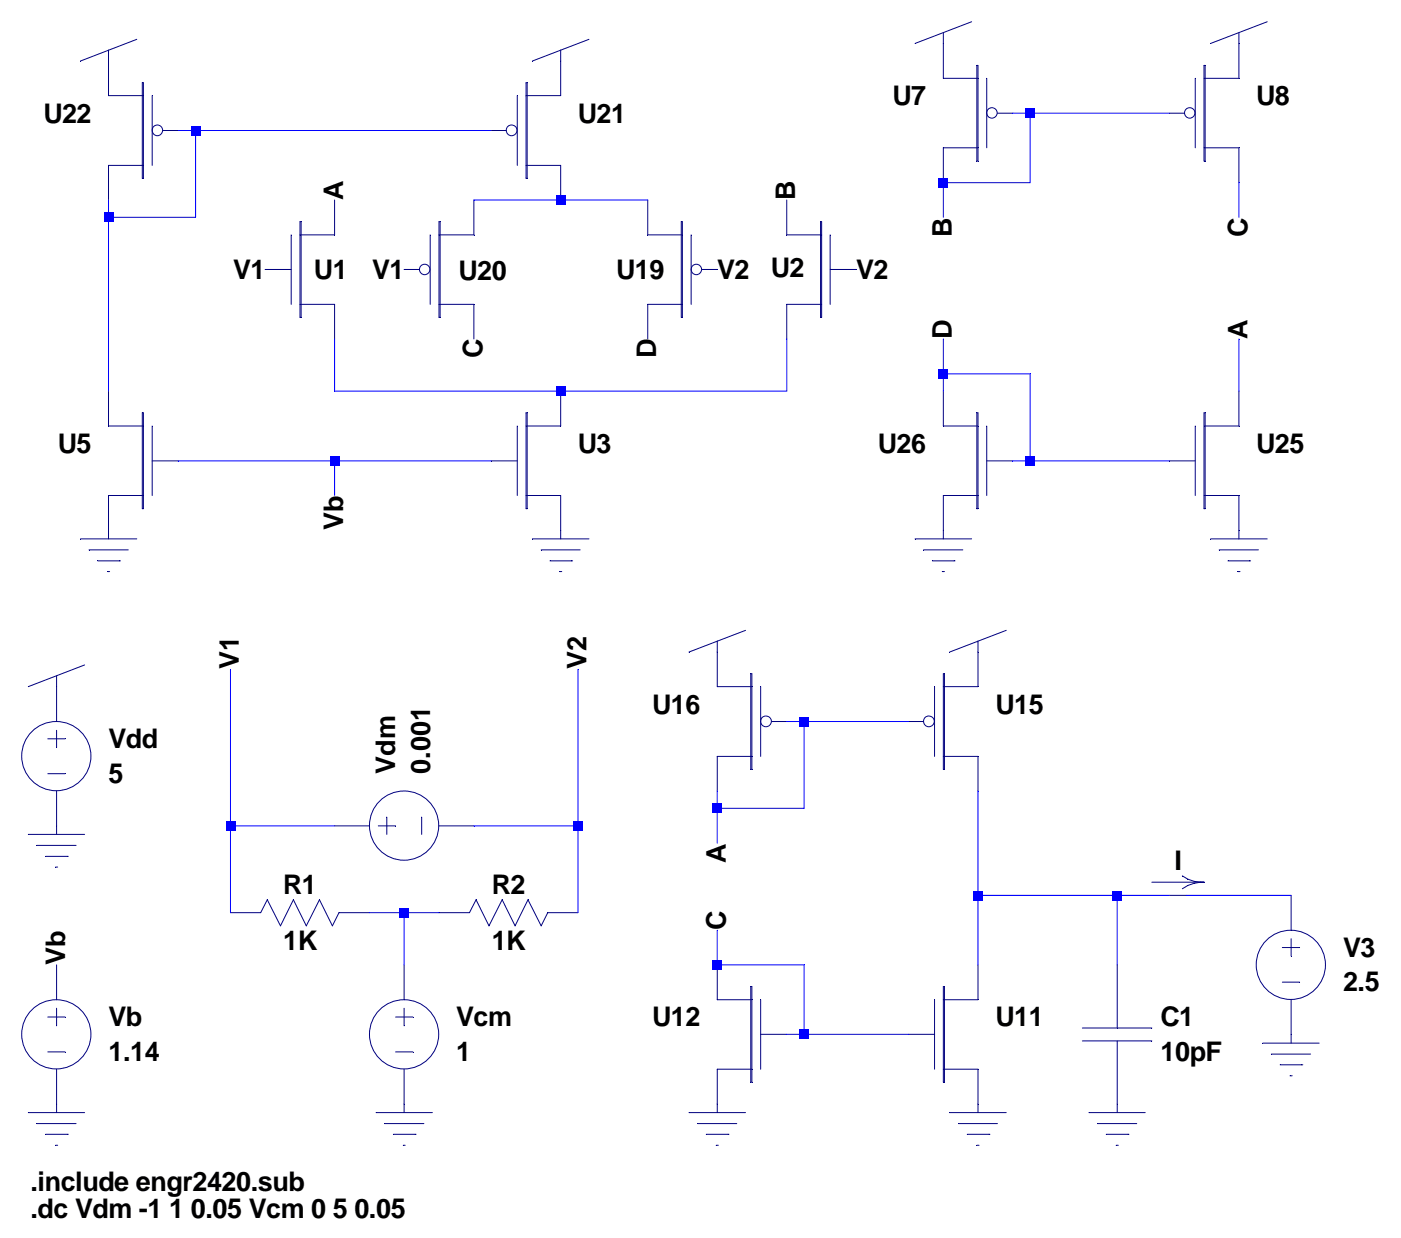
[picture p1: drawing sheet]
<svg xmlns="http://www.w3.org/2000/svg" width="216mm" height="191mm" viewBox="0 0 216 191" stroke-linecap="round" stroke-linejoin="round" font-family="sans-serif">
<defs><g id="words">
<g font-size="4.2">
<text x="137.5" y="16.2">U7</text>
<text x="193.6" y="16.2">U8</text>
<text x="6.7" y="18.9">U22</text>
<text x="89.1" y="18.9">U21</text>
<text x="52.9" y="30.8" transform="rotate(-90 52.9 30.8)">A</text>
<text x="122.6" y="30.8" transform="rotate(-90 122.6 30.8)">B</text>
<text x="146.7" y="36.5" transform="rotate(-90 146.7 36.5)">B</text>
<text x="192.2" y="36.5" transform="rotate(-90 192.2 36.5)">C</text>
<text x="35.9" y="43">V1</text>
<text x="48.4" y="43">U1</text>
<text x="57.4" y="43">V1</text>
<text x="70.7" y="43.1">U20</text>
<text x="95" y="43">U19</text>
<text x="110.5" y="43">V2</text>
<text x="118.8" y="42.6">U2</text>
<text x="132" y="43">V2</text>
<text x="146.7" y="52.2" transform="rotate(-90 146.7 52.2)">D</text>
<text x="192.2" y="52.2" transform="rotate(-90 192.2 52.2)">A</text>
<text x="74.3" y="55.3" transform="rotate(-90 74.3 55.3)">C</text>
<text x="101.1" y="55.3" transform="rotate(-90 101.1 55.3)">D</text>
<text x="8.9" y="69.8">U5</text>
<text x="89.1" y="69.8">U3</text>
<text x="135.3" y="69.8">U26</text>
<text x="193.6" y="69.8">U25</text>
<text x="52.9" y="81.7" transform="rotate(-90 52.9 81.7)">Vb</text>
<text x="36.8" y="103.2" transform="rotate(-90 36.8 103.2)">V1</text>
<text x="90.4" y="103.2" transform="rotate(-90 90.4 103.2)">V2</text>
<text x="100.5" y="110">U16</text>
<text x="153.4" y="110">U15</text>
<text x="16.7" y="115.3">Vdd</text>
<text x="60.9" y="119.3" transform="rotate(-90 60.9 119.3)">Vdm</text>
<text x="66.3" y="119.3" transform="rotate(-90 66.3 119.3)">0.001</text>
<text x="16.7" y="120.7">5</text>
<text x="43.6" y="137.8">R1</text>
<text x="75.8" y="137.8">R2</text>
<text x="111.8" y="133" transform="rotate(-90 111.8 133)">A</text>
<text x="181" y="134.1">I</text>
<text x="111.8" y="143.4" transform="rotate(-90 111.8 143.4)">C</text>
<text x="10" y="148.7" transform="rotate(-90 10 148.7)">Vb</text>
<text x="43.6" y="146.4">1K</text>
<text x="75.8" y="146.4">1K</text>
<text x="207" y="147.5">V3</text>
<text x="207" y="152.8">2.5</text>
<text x="16.7" y="158.2">Vb</text>
<text x="70.3" y="158.2">Vcm</text>
<text x="100.5" y="158.2">U12</text>
<text x="153.4" y="158.2">U11</text>
<text x="178.9" y="158.2">C1</text>
<text x="16.7" y="163.6">1.14</text>
<text x="70.3" y="163.6">1</text>
<text x="178.9" y="163.6">10pF</text>
<text x="4.7" y="183.7">.include engr2420.sub</text>
<text x="4.7" y="187.7">.dc Vdm -1 1 0.05 Vcm 0 5 0.05</text>
</g>
</g></defs>
<path d="M40.9 41.5h4" fill="none" stroke="#00007e" stroke-width=".15"/>
<path d="M44.9 36.2v10.7" fill="none" stroke="#00007e" stroke-width=".15"/>
<path d="M46.2 34.2v14.7" fill="none" stroke="#00007e" stroke-width=".15"/>
<path d="M46.4 34.2v14.7" fill="none" stroke="#00007e" stroke-width=".15"/>
<path d="M46.2 34.2h.2" fill="none" stroke="#00007e" stroke-width=".15"/>
<path d="M46.2 48.9h.2" fill="none" stroke="#00007e" stroke-width=".15"/>
<path d="M46.2 36.2h5.4" fill="none" stroke="#00007e" stroke-width=".15"/>
<path d="M46.2 46.9h5.4" fill="none" stroke="#00007e" stroke-width=".15"/>
<path d="M51.6 30.8v5.4" fill="none" stroke="#00007e" stroke-width=".15"/>
<path d="M51.6 46.9v5.3" fill="none" stroke="#00007e" stroke-width=".15"/>
<path d="M127.9 41.5h4.1" fill="none" stroke="#00007e" stroke-width=".15"/>
<path d="M127.9 36.2v10.7" fill="none" stroke="#00007e" stroke-width=".15"/>
<path d="M126.6 34.2v14.7" fill="none" stroke="#00007e" stroke-width=".15"/>
<path d="M126.4 34.2v14.7" fill="none" stroke="#00007e" stroke-width=".15"/>
<path d="M126.4 34.2h.2" fill="none" stroke="#00007e" stroke-width=".15"/>
<path d="M126.4 48.9h.2" fill="none" stroke="#00007e" stroke-width=".15"/>
<path d="M121.2 36.2h5.4" fill="none" stroke="#00007e" stroke-width=".15"/>
<path d="M121.2 46.9h5.4" fill="none" stroke="#00007e" stroke-width=".15"/>
<path d="M121.2 30.8v5.4" fill="none" stroke="#00007e" stroke-width=".15"/>
<path d="M121.2 46.9v5.3" fill="none" stroke="#00007e" stroke-width=".15"/>
<path d="M75.7 71h4" fill="none" stroke="#00007e" stroke-width=".15"/>
<path d="M79.7 65.7v10.7" fill="none" stroke="#00007e" stroke-width=".15"/>
<path d="M81.1 63.6v14.8" fill="none" stroke="#00007e" stroke-width=".15"/>
<path d="M81.2 63.6v14.8" fill="none" stroke="#00007e" stroke-width=".15"/>
<path d="M81.1 63.6h.1" fill="none" stroke="#00007e" stroke-width=".15"/>
<path d="M81.1 78.4h.1" fill="none" stroke="#00007e" stroke-width=".15"/>
<path d="M81.1 65.7h5.3" fill="none" stroke="#00007e" stroke-width=".15"/>
<path d="M81.1 76.4h5.3" fill="none" stroke="#00007e" stroke-width=".15"/>
<path d="M86.4 60.3v5.4" fill="none" stroke="#00007e" stroke-width=".15"/>
<path d="M86.4 76.4v5.4" fill="none" stroke="#00007e" stroke-width=".15"/>
<path d="M86.4 81.8v1.3" fill="none" stroke="#00007e" stroke-width=".15"/>
<path d="M82 83.1h8.8" fill="none" stroke="#00007e" stroke-width=".15"/>
<path d="M83.4 84.8h6" fill="none" stroke="#00007e" stroke-width=".15"/>
<path d="M84.8 86.5h3.3" fill="none" stroke="#00007e" stroke-width=".15"/>
<path d="M88.1 86.5h.1" fill="none" stroke="#00007e" stroke-width=".15"/>
<path d="M86.2 88.1h.4" fill="none" stroke="#00007e" stroke-width=".15"/>
<path d="M23.5 71h4" fill="none" stroke="#00007e" stroke-width=".15"/>
<path d="M23.5 65.7v10.7" fill="none" stroke="#00007e" stroke-width=".15"/>
<path d="M22.1 63.6v14.8" fill="none" stroke="#00007e" stroke-width=".15"/>
<path d="M21.9 63.6v14.8" fill="none" stroke="#00007e" stroke-width=".15"/>
<path d="M21.9 63.6h.2" fill="none" stroke="#00007e" stroke-width=".15"/>
<path d="M21.9 78.4h.2" fill="none" stroke="#00007e" stroke-width=".15"/>
<path d="M16.7 65.7h5.4" fill="none" stroke="#00007e" stroke-width=".15"/>
<path d="M16.7 76.4h5.4" fill="none" stroke="#00007e" stroke-width=".15"/>
<path d="M16.7 60.3v5.4" fill="none" stroke="#00007e" stroke-width=".15"/>
<path d="M16.7 76.4v5.4" fill="none" stroke="#00007e" stroke-width=".15"/>
<path d="M16.7 81.8v1.3" fill="none" stroke="#00007e" stroke-width=".15"/>
<path d="M12.4 83.1h8.7" fill="none" stroke="#00007e" stroke-width=".15"/>
<path d="M13.7 84.8h6.1" fill="none" stroke="#00007e" stroke-width=".15"/>
<path d="M15.1 86.5h3.3" fill="none" stroke="#00007e" stroke-width=".15"/>
<path d="M18.4 86.5h.1" fill="none" stroke="#00007e" stroke-width=".15"/>
<path d="M16.6 88.1h.3" fill="none" stroke="#00007e" stroke-width=".15"/>
<path d="M153.7 17.4h2.4" fill="none" stroke="#00007e" stroke-width=".15"/>
<path d="M152.1 12.1v10.7" fill="none" stroke="#00007e" stroke-width=".15"/>
<path d="M150.7 10.1v14.7" fill="none" stroke="#00007e" stroke-width=".15"/>
<path d="M150.5 10.1v14.7" fill="none" stroke="#00007e" stroke-width=".15"/>
<path d="M150.5 10.1h.2" fill="none" stroke="#00007e" stroke-width=".15"/>
<path d="M150.5 24.8h.2" fill="none" stroke="#00007e" stroke-width=".15"/>
<path d="M145.4 12.1h5.3" fill="none" stroke="#00007e" stroke-width=".15"/>
<path d="M145.4 22.8h5.3" fill="none" stroke="#00007e" stroke-width=".15"/>
<path d="M145.4 6.7v5.4" fill="none" stroke="#00007e" stroke-width=".15"/>
<path d="M145.4 22.8v5.4" fill="none" stroke="#00007e" stroke-width=".15"/>
<g fill="none" stroke="#00007e" stroke-width=".15">
<path d="M180.2 17.4h2.3"/>
<circle cx="152.9" cy="17.4" r=".81"/>
</g>
<path d="M184.2 12.1v10.7" fill="none" stroke="#00007e" stroke-width=".15"/>
<path d="M185.5 10.1v14.7" fill="none" stroke="#00007e" stroke-width=".15"/>
<path d="M185.7 10.1v14.7" fill="none" stroke="#00007e" stroke-width=".15"/>
<path d="M185.5 10.1h.2" fill="none" stroke="#00007e" stroke-width=".15"/>
<path d="M185.5 24.8h.2" fill="none" stroke="#00007e" stroke-width=".15"/>
<path d="M185.5 12.1h5.4" fill="none" stroke="#00007e" stroke-width=".15"/>
<path d="M185.5 22.8h5.4" fill="none" stroke="#00007e" stroke-width=".15"/>
<path d="M190.9 6.7v5.4" fill="none" stroke="#00007e" stroke-width=".15"/>
<path d="M190.9 22.8v5.4" fill="none" stroke="#00007e" stroke-width=".15"/>
<g fill="none" stroke="#00007e" stroke-width=".15">
<path d="M145.4 5v1.7"/>
<circle cx="183.3" cy="17.4" r=".81"/>
</g>
<path d="M149.7 3.4l-8.7 3.3" fill="none" stroke="#00007e" stroke-width=".15"/>
<path d="M190.9 5v1.7" fill="none" stroke="#00007e" stroke-width=".15"/>
<path d="M195.3 3.4l-8.7 3.3" fill="none" stroke="#00007e" stroke-width=".15"/>
<path d="M140 159.4h4" fill="none" stroke="#00007e" stroke-width=".15"/>
<path d="M144 154.1v10.7" fill="none" stroke="#00007e" stroke-width=".15"/>
<path d="M145.4 152.1v14.7" fill="none" stroke="#00007e" stroke-width=".15"/>
<path d="M145.5 152.1v14.7" fill="none" stroke="#00007e" stroke-width=".15"/>
<path d="M145.4 152.1h.1" fill="none" stroke="#00007e" stroke-width=".15"/>
<path d="M145.4 166.8h.1" fill="none" stroke="#00007e" stroke-width=".15"/>
<path d="M145.4 154.1h5.3" fill="none" stroke="#00007e" stroke-width=".15"/>
<path d="M145.4 164.8h5.3" fill="none" stroke="#00007e" stroke-width=".15"/>
<path d="M150.7 148.7v5.4" fill="none" stroke="#00007e" stroke-width=".15"/>
<path d="M150.7 164.8v5.4" fill="none" stroke="#00007e" stroke-width=".15"/>
<path d="M117.2 159.4h4" fill="none" stroke="#00007e" stroke-width=".15"/>
<path d="M117.2 154.1v10.7" fill="none" stroke="#00007e" stroke-width=".15"/>
<path d="M115.9 152.1v14.7" fill="none" stroke="#00007e" stroke-width=".15"/>
<path d="M115.7 152.1v14.7" fill="none" stroke="#00007e" stroke-width=".15"/>
<path d="M115.7 152.1h.2" fill="none" stroke="#00007e" stroke-width=".15"/>
<path d="M115.7 166.8h.2" fill="none" stroke="#00007e" stroke-width=".15"/>
<path d="M110.5 154.1h5.4" fill="none" stroke="#00007e" stroke-width=".15"/>
<path d="M110.5 164.8h5.4" fill="none" stroke="#00007e" stroke-width=".15"/>
<path d="M110.5 148.7v5.4" fill="none" stroke="#00007e" stroke-width=".15"/>
<path d="M110.5 164.8v5.4" fill="none" stroke="#00007e" stroke-width=".15"/>
<path d="M110.5 170.2v1.3" fill="none" stroke="#00007e" stroke-width=".15"/>
<path d="M106.2 171.5h8.7" fill="none" stroke="#00007e" stroke-width=".15"/>
<path d="M107.5 173.2h6" fill="none" stroke="#00007e" stroke-width=".15"/>
<path d="M108.8 174.8h3.4" fill="none" stroke="#00007e" stroke-width=".15"/>
<path d="M112.2 174.8h.1" fill="none" stroke="#00007e" stroke-width=".15"/>
<path d="M110.4 176.5h.3" fill="none" stroke="#00007e" stroke-width=".15"/>
<path d="M150.7 170.2v1.3" fill="none" stroke="#00007e" stroke-width=".15"/>
<path d="M146.3 171.5h8.8" fill="none" stroke="#00007e" stroke-width=".15"/>
<path d="M147.7 173.2h6" fill="none" stroke="#00007e" stroke-width=".15"/>
<path d="M149.1 174.8h3.3" fill="none" stroke="#00007e" stroke-width=".15"/>
<path d="M152.4 174.8h.1" fill="none" stroke="#00007e" stroke-width=".15"/>
<path d="M150.5 176.5h.4" fill="none" stroke="#00007e" stroke-width=".15"/>
<path d="M140 111.2h2.3" fill="none" stroke="#00007e" stroke-width=".15"/>
<path d="M144 105.8v10.8" fill="none" stroke="#00007e" stroke-width=".15"/>
<path d="M145.4 103.9v14.7" fill="none" stroke="#00007e" stroke-width=".15"/>
<path d="M145.5 103.9v14.7" fill="none" stroke="#00007e" stroke-width=".15"/>
<path d="M145.4 103.9h.1" fill="none" stroke="#00007e" stroke-width=".15"/>
<path d="M145.4 118.6h.1" fill="none" stroke="#00007e" stroke-width=".15"/>
<path d="M145.4 105.8h5.3" fill="none" stroke="#00007e" stroke-width=".15"/>
<path d="M145.4 116.6h5.3" fill="none" stroke="#00007e" stroke-width=".15"/>
<path d="M150.7 100.5v5.3" fill="none" stroke="#00007e" stroke-width=".15"/>
<path d="M150.7 116.6v5.3" fill="none" stroke="#00007e" stroke-width=".15"/>
<g fill="none" stroke="#00007e" stroke-width=".15">
<path d="M118.9 111.2h2.3"/>
<circle cx="143.1" cy="111.2" r=".83"/>
</g>
<path d="M117.2 105.8v10.8" fill="none" stroke="#00007e" stroke-width=".15"/>
<path d="M115.9 103.9v14.7" fill="none" stroke="#00007e" stroke-width=".15"/>
<path d="M115.7 103.9v14.7" fill="none" stroke="#00007e" stroke-width=".15"/>
<path d="M115.7 103.9h.2" fill="none" stroke="#00007e" stroke-width=".15"/>
<path d="M115.7 118.6h.2" fill="none" stroke="#00007e" stroke-width=".15"/>
<path d="M110.5 105.8h5.4" fill="none" stroke="#00007e" stroke-width=".15"/>
<path d="M110.5 116.6h5.4" fill="none" stroke="#00007e" stroke-width=".15"/>
<path d="M110.5 100.5v5.3" fill="none" stroke="#00007e" stroke-width=".15"/>
<path d="M110.5 116.6v5.3" fill="none" stroke="#00007e" stroke-width=".15"/>
<g fill="none" stroke="#00007e" stroke-width=".15">
<path d="M110.5 98.8v1.7"/>
<circle cx="118" cy="111.2" r=".83"/>
</g>
<path d="M114.9 97.2l-8.7 3.3" fill="none" stroke="#00007e" stroke-width=".15"/>
<path d="M150.7 98.8v1.7" fill="none" stroke="#00007e" stroke-width=".15"/>
<path d="M155.1 97.2l-8.8 3.3" fill="none" stroke="#00007e" stroke-width=".15"/>
<path d="M108.2 41.5h2.3" fill="none" stroke="#00007e" stroke-width=".15"/>
<path d="M106.5 36.2v10.7" fill="none" stroke="#00007e" stroke-width=".15"/>
<path d="M105.2 34.2v14.7" fill="none" stroke="#00007e" stroke-width=".15"/>
<path d="M105 34.2v14.7" fill="none" stroke="#00007e" stroke-width=".15"/>
<path d="M105 34.2h.2" fill="none" stroke="#00007e" stroke-width=".15"/>
<path d="M105 48.9h.2" fill="none" stroke="#00007e" stroke-width=".15"/>
<path d="M99.8 36.2h5.4" fill="none" stroke="#00007e" stroke-width=".15"/>
<path d="M99.8 46.9h5.4" fill="none" stroke="#00007e" stroke-width=".15"/>
<path d="M99.8 30.8v5.4" fill="none" stroke="#00007e" stroke-width=".15"/>
<path d="M99.8 46.9v5.3" fill="none" stroke="#00007e" stroke-width=".15"/>
<g fill="none" stroke="#00007e" stroke-width=".15">
<path d="M62.3 41.5h2.3"/>
<circle cx="107.3" cy="41.5" r=".81"/>
</g>
<path d="M66.3 36.2v10.7" fill="none" stroke="#00007e" stroke-width=".15"/>
<path d="M67.6 34.2v14.7" fill="none" stroke="#00007e" stroke-width=".15"/>
<path d="M67.8 34.2v14.7" fill="none" stroke="#00007e" stroke-width=".15"/>
<path d="M67.6 34.2h.2" fill="none" stroke="#00007e" stroke-width=".15"/>
<path d="M67.6 48.9h.2" fill="none" stroke="#00007e" stroke-width=".15"/>
<path d="M67.6 36.2h5.4" fill="none" stroke="#00007e" stroke-width=".15"/>
<path d="M67.6 46.9h5.4" fill="none" stroke="#00007e" stroke-width=".15"/>
<path d="M73 30.8v5.4" fill="none" stroke="#00007e" stroke-width=".15"/>
<path d="M73 46.9v5.3" fill="none" stroke="#00007e" stroke-width=".15"/>
<g fill="none" stroke="#00007e" stroke-width=".15">
<path d="M75.7 20.1h2.3"/>
<circle cx="65.4" cy="41.5" r=".81"/>
</g>
<path d="M79.7 14.7v10.8" fill="none" stroke="#00007e" stroke-width=".15"/>
<path d="M81.1 12.8v14.7" fill="none" stroke="#00007e" stroke-width=".15"/>
<path d="M81.2 12.8v14.7" fill="none" stroke="#00007e" stroke-width=".15"/>
<path d="M81.1 12.8h.1" fill="none" stroke="#00007e" stroke-width=".15"/>
<path d="M81.1 27.5h.1" fill="none" stroke="#00007e" stroke-width=".15"/>
<path d="M81.1 14.7h5.3" fill="none" stroke="#00007e" stroke-width=".15"/>
<path d="M81.1 25.5h5.3" fill="none" stroke="#00007e" stroke-width=".15"/>
<path d="M86.4 9.4v5.3" fill="none" stroke="#00007e" stroke-width=".15"/>
<path d="M86.4 25.5v5.3" fill="none" stroke="#00007e" stroke-width=".15"/>
<g fill="none" stroke="#00007e" stroke-width=".15">
<path d="M25.1 20.1h2.4"/>
<circle cx="78.8" cy="20.1" r=".83"/>
</g>
<path d="M23.5 14.7v10.8" fill="none" stroke="#00007e" stroke-width=".15"/>
<path d="M22.1 12.8v14.7" fill="none" stroke="#00007e" stroke-width=".15"/>
<path d="M21.9 12.8v14.7" fill="none" stroke="#00007e" stroke-width=".15"/>
<path d="M21.9 12.8h.2" fill="none" stroke="#00007e" stroke-width=".15"/>
<path d="M21.9 27.5h.2" fill="none" stroke="#00007e" stroke-width=".15"/>
<path d="M16.7 14.7h5.4" fill="none" stroke="#00007e" stroke-width=".15"/>
<path d="M16.7 25.5h5.4" fill="none" stroke="#00007e" stroke-width=".15"/>
<path d="M16.7 9.4v5.3" fill="none" stroke="#00007e" stroke-width=".15"/>
<path d="M16.7 25.5v5.3" fill="none" stroke="#00007e" stroke-width=".15"/>
<g fill="none" stroke="#00007e" stroke-width=".15">
<path d="M16.7 7.7v1.7"/>
<circle cx="24.2" cy="20.1" r=".82"/>
</g>
<path d="M21.1 6.1l-8.7 3.3" fill="none" stroke="#00007e" stroke-width=".15"/>
<path d="M86.4 7.7v1.7" fill="none" stroke="#00007e" stroke-width=".15"/>
<path d="M90.8 6.1l-8.8 3.3" fill="none" stroke="#00007e" stroke-width=".15"/>
<path d="M180.2 71h4" fill="none" stroke="#00007e" stroke-width=".15"/>
<path d="M184.2 65.7v10.7" fill="none" stroke="#00007e" stroke-width=".15"/>
<path d="M185.5 63.6v14.8" fill="none" stroke="#00007e" stroke-width=".15"/>
<path d="M185.7 63.6v14.8" fill="none" stroke="#00007e" stroke-width=".15"/>
<path d="M185.5 63.6h.2" fill="none" stroke="#00007e" stroke-width=".15"/>
<path d="M185.5 78.4h.2" fill="none" stroke="#00007e" stroke-width=".15"/>
<path d="M185.5 65.7h5.4" fill="none" stroke="#00007e" stroke-width=".15"/>
<path d="M185.5 76.4h5.4" fill="none" stroke="#00007e" stroke-width=".15"/>
<path d="M190.9 60.3v5.4" fill="none" stroke="#00007e" stroke-width=".15"/>
<path d="M190.9 76.4v5.4" fill="none" stroke="#00007e" stroke-width=".15"/>
<path d="M152.1 71h4" fill="none" stroke="#00007e" stroke-width=".15"/>
<path d="M152.1 65.7v10.7" fill="none" stroke="#00007e" stroke-width=".15"/>
<path d="M150.7 63.6v14.8" fill="none" stroke="#00007e" stroke-width=".15"/>
<path d="M150.5 63.6v14.8" fill="none" stroke="#00007e" stroke-width=".15"/>
<path d="M150.5 63.6h.2" fill="none" stroke="#00007e" stroke-width=".15"/>
<path d="M150.5 78.4h.2" fill="none" stroke="#00007e" stroke-width=".15"/>
<path d="M145.4 65.7h5.3" fill="none" stroke="#00007e" stroke-width=".15"/>
<path d="M145.4 76.4h5.3" fill="none" stroke="#00007e" stroke-width=".15"/>
<path d="M145.4 60.3v5.4" fill="none" stroke="#00007e" stroke-width=".15"/>
<path d="M145.4 76.4v5.4" fill="none" stroke="#00007e" stroke-width=".15"/>
<path d="M190.9 81.8v1.3" fill="none" stroke="#00007e" stroke-width=".15"/>
<path d="M186.6 83.1h8.7" fill="none" stroke="#00007e" stroke-width=".15"/>
<path d="M187.9 84.8h6" fill="none" stroke="#00007e" stroke-width=".15"/>
<path d="M189.2 86.5h3.4" fill="none" stroke="#00007e" stroke-width=".15"/>
<path d="M192.6 86.5h.1" fill="none" stroke="#00007e" stroke-width=".15"/>
<path d="M190.8 88.1h.3" fill="none" stroke="#00007e" stroke-width=".15"/>
<path d="M145.4 81.8v1.3" fill="none" stroke="#00007e" stroke-width=".15"/>
<path d="M141 83.1h8.7" fill="none" stroke="#00007e" stroke-width=".15"/>
<path d="M142.3 84.8h6.1" fill="none" stroke="#00007e" stroke-width=".15"/>
<path d="M143.7 86.5h3.3" fill="none" stroke="#00007e" stroke-width=".15"/>
<path d="M147 86.5h.1" fill="none" stroke="#00007e" stroke-width=".15"/>
<path d="M145.2 88.1h.3" fill="none" stroke="#00007e" stroke-width=".15"/>
<path d="M8.7 105.8v5.4" fill="none" stroke="#00007e" stroke-width=".15"/>
<path d="M7.4 113.9h2.6" fill="none" stroke="#00007e" stroke-width=".15"/>
<path d="M8.7 112.6v2.6" fill="none" stroke="#00007e" stroke-width=".15"/>
<path d="M7.4 119.3h2.6" fill="none" stroke="#00007e" stroke-width=".15"/>
<path d="M8.7 121.9v5.4" fill="none" stroke="#00007e" stroke-width=".15"/>
<g fill="none" stroke="#00007e" stroke-width=".15">
<path d="M8.7 148.7v5.4"/>
<circle cx="8.7" cy="116.5" r="5.3"/>
</g>
<path d="M7.4 156.8h2.6" fill="none" stroke="#00007e" stroke-width=".15"/>
<path d="M8.7 155.4v2.7" fill="none" stroke="#00007e" stroke-width=".15"/>
<path d="M7.4 162.1h2.6" fill="none" stroke="#00007e" stroke-width=".15"/>
<path d="M8.7 164.8v5.4" fill="none" stroke="#00007e" stroke-width=".15"/>
<g fill="none" stroke="#00007e" stroke-width=".15">
<path d="M62.3 148.7v5.4"/>
<circle cx="8.7" cy="159.4" r="5.3"/>
</g>
<path d="M61 156.8h2.6" fill="none" stroke="#00007e" stroke-width=".15"/>
<path d="M62.3 155.4v2.7" fill="none" stroke="#00007e" stroke-width=".15"/>
<path d="M61 162.1h2.6" fill="none" stroke="#00007e" stroke-width=".15"/>
<path d="M62.3 164.8v5.4" fill="none" stroke="#00007e" stroke-width=".15"/>
<g fill="none" stroke="#00007e" stroke-width=".15">
<path d="M8.7 104.2v1.6"/>
<circle cx="62.3" cy="159.4" r="5.3"/>
</g>
<path d="M13 102.5l-8.6 3.3" fill="none" stroke="#00007e" stroke-width=".15"/>
<path d="M62.3 170.2v1.3" fill="none" stroke="#00007e" stroke-width=".15"/>
<path d="M58 171.5h8.6" fill="none" stroke="#00007e" stroke-width=".15"/>
<path d="M59.3 173.2h6" fill="none" stroke="#00007e" stroke-width=".15"/>
<path d="M60.6 174.8h3.4" fill="none" stroke="#00007e" stroke-width=".15"/>
<path d="M64 174.8h.1" fill="none" stroke="#00007e" stroke-width=".15"/>
<path d="M62.1 176.5h.3" fill="none" stroke="#00007e" stroke-width=".15"/>
<path d="M8.7 170.2v1.3" fill="none" stroke="#00007e" stroke-width=".15"/>
<path d="M4.4 171.5h8.6" fill="none" stroke="#00007e" stroke-width=".15"/>
<path d="M5.7 173.2h6" fill="none" stroke="#00007e" stroke-width=".15"/>
<path d="M7 174.8h3.4" fill="none" stroke="#00007e" stroke-width=".15"/>
<path d="M10.4 174.8h.1" fill="none" stroke="#00007e" stroke-width=".15"/>
<path d="M8.6 176.5h.3" fill="none" stroke="#00007e" stroke-width=".15"/>
<path d="M8.7 127.3v1.3" fill="none" stroke="#00007e" stroke-width=".15"/>
<path d="M4.4 128.6h8.6" fill="none" stroke="#00007e" stroke-width=".15"/>
<path d="M5.7 130.3h6" fill="none" stroke="#00007e" stroke-width=".15"/>
<path d="M7 132h3.4" fill="none" stroke="#00007e" stroke-width=".15"/>
<path d="M10.4 132h.1" fill="none" stroke="#00007e" stroke-width=".15"/>
<path d="M8.6 133.7h.3" fill="none" stroke="#00007e" stroke-width=".15"/>
<path d="M172.2 148.7v9.8" fill="none" stroke="#00007e" stroke-width=".15"/>
<path d="M166.8 158.5h10.7" fill="none" stroke="#00007e" stroke-width=".15"/>
<path d="M166.8 160.5h10.7" fill="none" stroke="#00007e" stroke-width=".15"/>
<path d="M172.2 160.5v9.7" fill="none" stroke="#00007e" stroke-width=".15"/>
<path d="M172.2 170.2v1.3" fill="none" stroke="#00007e" stroke-width=".15"/>
<path d="M167.8 171.5h8.7" fill="none" stroke="#00007e" stroke-width=".15"/>
<path d="M169.1 173.2h6.1" fill="none" stroke="#00007e" stroke-width=".15"/>
<path d="M170.5 174.8h3.3" fill="none" stroke="#00007e" stroke-width=".15"/>
<path d="M173.8 174.8h.1" fill="none" stroke="#00007e" stroke-width=".15"/>
<path d="M172 176.5h.3" fill="none" stroke="#00007e" stroke-width=".15"/>
<path d="M51.6 127.3h5.3" fill="none" stroke="#00007e" stroke-width=".15"/>
<path d="M59.6 126v2.6" fill="none" stroke="#00007e" stroke-width=".15"/>
<path d="M58.3 127.3h2.7" fill="none" stroke="#00007e" stroke-width=".15"/>
<path d="M65 126v2.6" fill="none" stroke="#00007e" stroke-width=".15"/>
<path d="M67.6 127.3h5.4" fill="none" stroke="#00007e" stroke-width=".15"/>
<g fill="none" stroke="#00007e" stroke-width=".15">
<path d="M180.2 138h2.7"/>
<circle cx="62.3" cy="127.3" r="5.3"/>
</g>
<path d="M177.5 136h8" fill="none" stroke="#00007e" stroke-width=".15"/>
<path d="M183 136.5l-.8 .5" fill="none" stroke="#00007e" stroke-width=".15"/>
<path d="M184 136.2l-1 .3" fill="none" stroke="#00007e" stroke-width=".15"/>
<path d="M185 136l-1 .2" fill="none" stroke="#00007e" stroke-width=".15"/>
<path d="M185 136h.5" fill="none" stroke="#00007e" stroke-width=".15"/>
<path d="M185 136h.5" fill="none" stroke="#00007e" stroke-width=".15"/>
<path d="M184 135.9l1 .1" fill="none" stroke="#00007e" stroke-width=".15"/>
<path d="M183 135.5l1 .4" fill="none" stroke="#00007e" stroke-width=".15"/>
<path d="M182.2 135l.8 .5" fill="none" stroke="#00007e" stroke-width=".15"/>
<path d="M199 138v5.4" fill="none" stroke="#00007e" stroke-width=".15"/>
<path d="M197.6 146.1h2.7" fill="none" stroke="#00007e" stroke-width=".15"/>
<path d="M199 144.7v2.7" fill="none" stroke="#00007e" stroke-width=".15"/>
<path d="M197.6 151.4h2.7" fill="none" stroke="#00007e" stroke-width=".15"/>
<path d="M199 154.1v5.3" fill="none" stroke="#00007e" stroke-width=".15"/>
<g fill="none" stroke="#00007e" stroke-width=".15">
<path d="M199 159.4v1.4"/>
<circle cx="198.9" cy="148.7" r="5.3"/>
</g>
<path d="M194.6 160.8h8.7" fill="none" stroke="#00007e" stroke-width=".15"/>
<path d="M195.9 162.5h6.1" fill="none" stroke="#00007e" stroke-width=".15"/>
<path d="M197.3 164.1h3.3" fill="none" stroke="#00007e" stroke-width=".15"/>
<path d="M200.6 164.1h.1" fill="none" stroke="#00007e" stroke-width=".15"/>
<path d="M198.8 165.8h.3" fill="none" stroke="#00007e" stroke-width=".15"/>
<path d="M52.2 140.7h4.7" fill="none" stroke="#00007e" stroke-width=".15"/>
<path d="M52.2 140.7l-1 2" fill="none" stroke="#00007e" stroke-width=".15"/>
<path d="M49.2 138.7l2 4" fill="none" stroke="#00007e" stroke-width=".15"/>
<path d="M49.2 138.7l-2 4" fill="none" stroke="#00007e" stroke-width=".15"/>
<path d="M45.2 138.7l2 4" fill="none" stroke="#00007e" stroke-width=".15"/>
<path d="M45.2 138.7l-2 4" fill="none" stroke="#00007e" stroke-width=".15"/>
<path d="M41.2 138.7l2 4" fill="none" stroke="#00007e" stroke-width=".15"/>
<path d="M41.2 138.7l-1 2" fill="none" stroke="#00007e" stroke-width=".15"/>
<path d="M35.5 140.7h4.7" fill="none" stroke="#00007e" stroke-width=".15"/>
<path d="M84.4 140.7h4.7" fill="none" stroke="#00007e" stroke-width=".15"/>
<path d="M84.4 140.7l-1 2" fill="none" stroke="#00007e" stroke-width=".15"/>
<path d="M81.4 138.7l2 4" fill="none" stroke="#00007e" stroke-width=".15"/>
<path d="M81.4 138.7l-2 4" fill="none" stroke="#00007e" stroke-width=".15"/>
<path d="M77.4 138.7l2 4" fill="none" stroke="#00007e" stroke-width=".15"/>
<path d="M77.4 138.7l-2 4" fill="none" stroke="#00007e" stroke-width=".15"/>
<path d="M73.4 138.7l2 4" fill="none" stroke="#00007e" stroke-width=".15"/>
<path d="M73.4 138.7l-1.1 2" fill="none" stroke="#00007e" stroke-width=".15"/>
<path d="M67.6 140.7h4.7" fill="none" stroke="#00007e" stroke-width=".15"/>
<path d="M156.1 17.4h2.6" fill="none" stroke="#00f" stroke-width=".15"/>
<path d="M158.7 17.4h21.5" fill="none" stroke="#00f" stroke-width=".15"/>
<path d="M27.5 20.1h2.6" fill="none" stroke="#00f" stroke-width=".15"/>
<path d="M30.1 20.1h45.6" fill="none" stroke="#00f" stroke-width=".15"/>
<path d="M158.7 17.4v10.8" fill="none" stroke="#00f" stroke-width=".15"/>
<path d="M145.4 28.2h13.3" fill="none" stroke="#00f" stroke-width=".15"/>
<path d="M73 30.8h13.4" fill="none" stroke="#00f" stroke-width=".15"/>
<path d="M86.4 30.8h13.4" fill="none" stroke="#00f" stroke-width=".15"/>
<path d="M16.7 30.8v2.7" fill="none" stroke="#00f" stroke-width=".15"/>
<path d="M30.1 20.1v13.4" fill="none" stroke="#00f" stroke-width=".15"/>
<path d="M16.7 33.5h13.4" fill="none" stroke="#00f" stroke-width=".15"/>
<path d="M145.4 28.2v5.3" fill="none" stroke="#00f" stroke-width=".15"/>
<path d="M190.9 28.2v5.3" fill="none" stroke="#00f" stroke-width=".15"/>
<path d="M145.4 52.2v5.4" fill="none" stroke="#00f" stroke-width=".15"/>
<path d="M145.4 57.6h13.3" fill="none" stroke="#00f" stroke-width=".15"/>
<path d="M16.7 33.5v26.8" fill="none" stroke="#00f" stroke-width=".15"/>
<path d="M51.6 52.2v8.1" fill="none" stroke="#00f" stroke-width=".15"/>
<path d="M51.6 60.3h34.8" fill="none" stroke="#00f" stroke-width=".15"/>
<path d="M121.2 52.2v8.1" fill="none" stroke="#00f" stroke-width=".15"/>
<path d="M86.4 60.3h34.8" fill="none" stroke="#00f" stroke-width=".15"/>
<path d="M145.4 57.6v2.7" fill="none" stroke="#00f" stroke-width=".15"/>
<path d="M190.9 52.2v8.1" fill="none" stroke="#00f" stroke-width=".15"/>
<path d="M27.5 71h24.1" fill="none" stroke="#00f" stroke-width=".15"/>
<path d="M51.6 71h24.1" fill="none" stroke="#00f" stroke-width=".15"/>
<path d="M158.7 57.6v13.4" fill="none" stroke="#00f" stroke-width=".15"/>
<path d="M156.1 71h2.6" fill="none" stroke="#00f" stroke-width=".15"/>
<path d="M158.7 71h21.5" fill="none" stroke="#00f" stroke-width=".15"/>
<path d="M51.6 71v5.4" fill="none" stroke="#00f" stroke-width=".15"/>
<path d="M121.2 111.2h2.7" fill="none" stroke="#00f" stroke-width=".15"/>
<path d="M123.9 111.2h16.1" fill="none" stroke="#00f" stroke-width=".15"/>
<path d="M110.5 121.9v2.7" fill="none" stroke="#00f" stroke-width=".15"/>
<path d="M123.9 111.2v13.4" fill="none" stroke="#00f" stroke-width=".15"/>
<path d="M110.5 124.6h13.4" fill="none" stroke="#00f" stroke-width=".15"/>
<path d="M35.5 103.2v24.1" fill="none" stroke="#00f" stroke-width=".15"/>
<path d="M35.5 127.3h16.1" fill="none" stroke="#00f" stroke-width=".15"/>
<path d="M89.1 103.2v24.1" fill="none" stroke="#00f" stroke-width=".15"/>
<path d="M73 127.3h16.1" fill="none" stroke="#00f" stroke-width=".15"/>
<path d="M110.5 124.6v5.4" fill="none" stroke="#00f" stroke-width=".15"/>
<path d="M150.7 121.9v16.1" fill="none" stroke="#00f" stroke-width=".15"/>
<path d="M150.7 138h21.5" fill="none" stroke="#00f" stroke-width=".15"/>
<path d="M172.2 138h8" fill="none" stroke="#00f" stroke-width=".15"/>
<path d="M182.9 138h16.1" fill="none" stroke="#00f" stroke-width=".15"/>
<path d="M35.5 127.3v13.4" fill="none" stroke="#00f" stroke-width=".15"/>
<path d="M56.9 140.7h5.4" fill="none" stroke="#00f" stroke-width=".15"/>
<path d="M62.3 140.7h5.3" fill="none" stroke="#00f" stroke-width=".15"/>
<path d="M89.1 127.3v13.4" fill="none" stroke="#00f" stroke-width=".15"/>
<path d="M62.3 140.7v8" fill="none" stroke="#00f" stroke-width=".15"/>
<path d="M110.5 143.4v5.3" fill="none" stroke="#00f" stroke-width=".15"/>
<path d="M110.5 148.7h13.4" fill="none" stroke="#00f" stroke-width=".15"/>
<path d="M150.7 138v10.7" fill="none" stroke="#00f" stroke-width=".15"/>
<path d="M172.2 138v10.7" fill="none" stroke="#00f" stroke-width=".15"/>
<path d="M123.9 148.7v10.7" fill="none" stroke="#00f" stroke-width=".15"/>
<path d="M121.2 159.4h2.7" fill="none" stroke="#00f" stroke-width=".15"/>
<path d="M123.9 159.4h16.1" fill="none" stroke="#00f" stroke-width=".15"/>
<g fill="#00f">
<path d="M16 32.8h1.4v1.4h-1.4z"/>
<path d="M29.5 19.4h1.4v1.4h-1.4z"/>
<path d="M34.8 126.6h1.4v1.4h-1.4z"/>
<path d="M50.9 70.4h1.4v1.4h-1.4z"/>
<path d="M61.6 140h1.4v1.4h-1.4z"/>
<path d="M85.7 30.1h1.4v1.4h-1.4z"/>
<path d="M85.7 59.6h1.4v1.4h-1.4z"/>
<path d="M88.4 126.6h1.4v1.4h-1.4z"/>
<path d="M109.9 123.9h1.4v1.4h-1.4z"/>
<path d="M109.9 148h1.4v1.4h-1.4z"/>
<path d="M123.2 110.5h1.4v1.4h-1.4z"/>
<path d="M123.2 158.8h1.4v1.4h-1.4z"/>
<path d="M144.7 27.5h1.4v1.4h-1.4z"/>
<path d="M144.7 56.9h1.4v1.4h-1.4z"/>
<path d="M150 137.3h1.4v1.4h-1.4z"/>
<path d="M158.1 16.8h1.4v1.4h-1.4z"/>
<path d="M158.1 70.4h1.4v1.4h-1.4z"/>
<path d="M171.5 137.3h1.4v1.4h-1.4z"/>
</g>
<use href="#words"/>
</svg>
